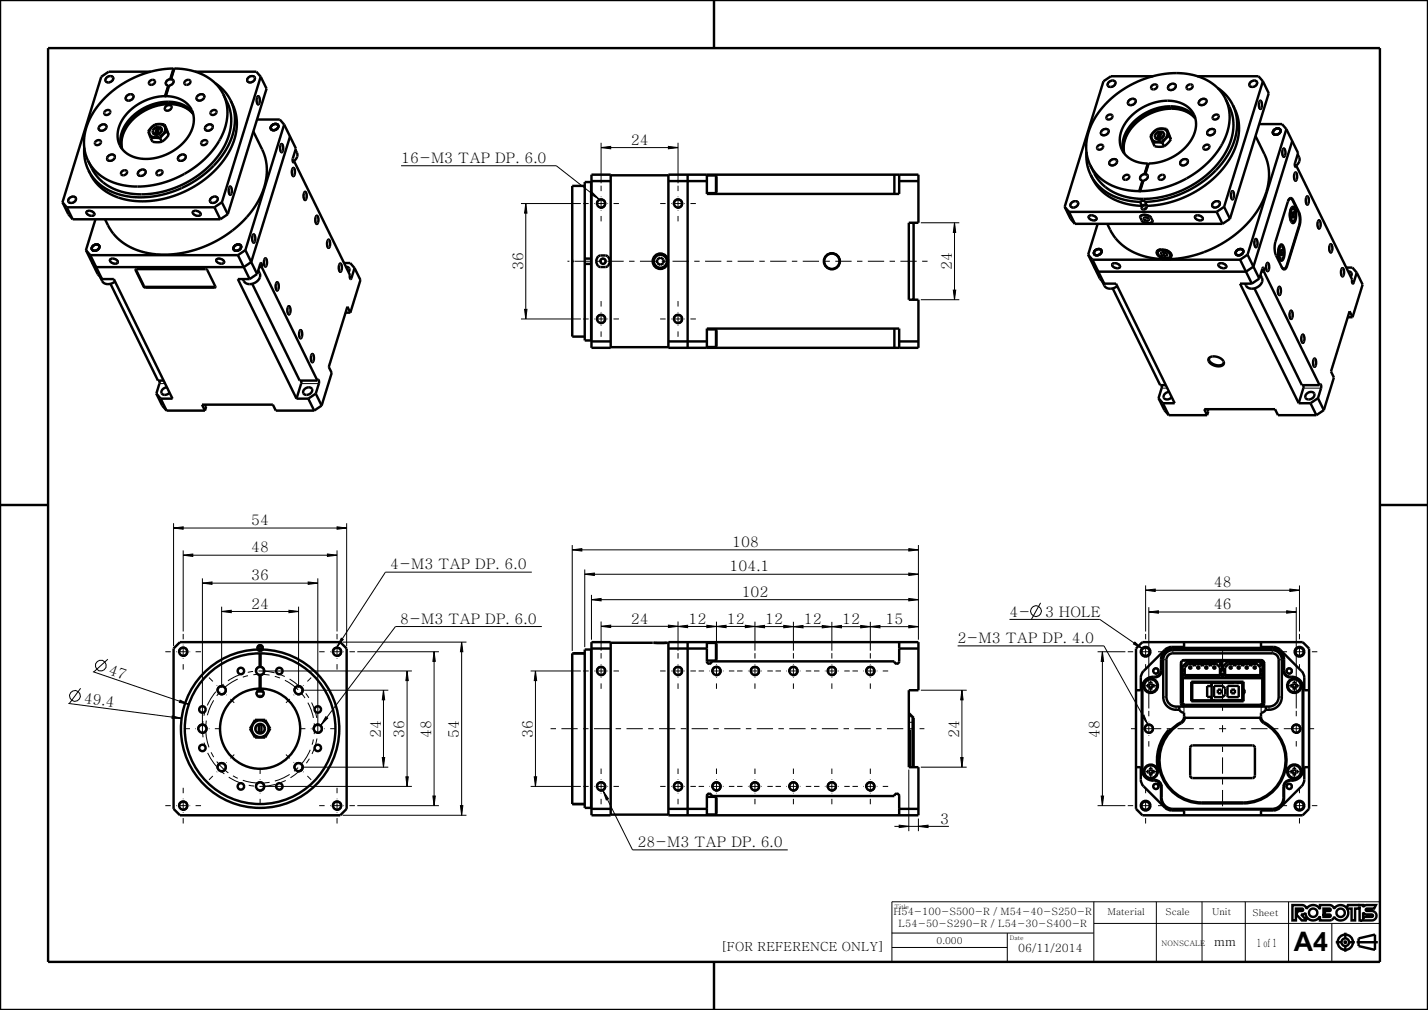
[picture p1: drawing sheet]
<svg xmlns="http://www.w3.org/2000/svg" width="297mm" height="210mm" viewBox="0 0 297 210" stroke-linecap="round" stroke-linejoin="round" font-family="sans-serif">
<defs><g id="words">
<text font-size="5.6" x="269.1" y="197.6">A4</text>
<g font-size="3">
<text x="83.4" y="33.9">16-M3 TAP DP. 6.0</text>
<text x="131.2" y="30.1">24</text>
<text x="108.8" y="56.2" transform="rotate(-90 108.8 56.2)">36</text>
<text x="197.9" y="56.2" transform="rotate(-90 197.9 56.2)">24</text>
<text x="52.3" y="109.2">54</text>
<text x="152.3" y="113.7">108</text>
<text x="52.3" y="114.9">48</text>
<text x="81.2" y="118.4">4-M3 TAP DP. 6.0</text>
<text x="151.7" y="118.8">104.1</text>
<text x="52.3" y="120.7">36</text>
<text x="154.3" y="124.1">102</text>
<text x="252.4" y="122.2">48</text>
<text x="52.3" y="126.6">24</text>
<text x="83.3" y="129.7">8-M3 TAP DP. 6.0</text>
<text x="131.2" y="129.7">24</text>
<text x="143.2" y="129.7">12</text>
<text x="151.2" y="129.7">12</text>
<text x="159.2" y="129.7">12</text>
<text x="167.2" y="129.7">12</text>
<text x="175.2" y="129.7">12</text>
<text x="184.2" y="129.7">15</text>
<text x="210" y="128.2">4-</text>
<text x="217.4" y="128.2">3 HOLE</text>
<text x="252.4" y="126.7">46</text>
<text x="199.2" y="133.7">2-M3 TAP DP. 4.0</text>
<text x="22.4" y="140.1" transform="rotate(19 22.4 140.1)">47</text>
<text x="17.3" y="146.1" transform="rotate(8 17.3 146.1)">49.4</text>
<text x="79.2" y="153.4" transform="rotate(-90 79.2 153.4)">24</text>
<text x="84.1" y="153.4" transform="rotate(-90 84.1 153.4)">36</text>
<text x="89.7" y="153.4" transform="rotate(-90 89.7 153.4)">48</text>
<text x="95.4" y="153.4" transform="rotate(-90 95.4 153.4)">54</text>
<text x="110.8" y="153.4" transform="rotate(-90 110.8 153.4)">36</text>
<text x="199.5" y="153.4" transform="rotate(-90 199.5 153.4)">24</text>
<text x="228.7" y="153.4" transform="rotate(-90 228.7 153.4)">48</text>
<text x="195.5" y="171.2">3</text>
<text x="132.6" y="176.1">28-M3 TAP DP. 6.0</text>
</g>
<g font-size="2.6">
<text x="149.9" y="197.8">[FOR REFERENCE ONLY]</text>
<text x="252.5" y="196.8">mm</text>
</g>
<g font-size="2.3">
<text x="211.8" y="197.9">06/11/2014</text>
<text x="261.4" y="196.9">1 of 1</text>
</g>
<g font-size="2.1">
<text x="185.8" y="190.4">H54-100-S500-R / M54-40-S250-R</text>
<text x="186.9" y="192.8">L54-50-S290-R / L54-30-S400-R</text>
</g>
<g font-size="2">
<text x="230.3" y="190.3">Material</text>
<text x="242.4" y="190.3">Scale</text>
<text x="252.1" y="190.3">Unit</text>
<text x="260.5" y="190.4">Sheet</text>
<text x="194.8" y="196.3">0.000</text>
</g>
<text font-size="1.6" x="241.6" y="196.8">NONSCALE</text>
<g font-size="1.3">
<text x="186.1" y="189">Title</text>
<text x="210" y="195.5">Date</text>
</g>
</g></defs>
<g fill="#000">
<path d="M125 30.7l2-.3v.5zM139 30.4l2 .3-2 .2zM109.4 42.3l.2 2h-.5zM123.2 40l1.4 1.4-1.7-1zM198.5 46.3l.3 2h-.5zM109.1 64.3h.5l-.2 2zM198.3 60.3h.5l-.3 2zM36.1 109.8l2-.3v.5zM38.1 115.4l2-.2v.5zM68.1 115.2l2 .2-2 .3zM70.1 109.5l2 .3-2 .2zM119 114.3l2-.2v.5z"/>
<path d="M121.6 119.4l2-.2v.5zM189 119.2l2 .2-2 .3zM189 114.1l2 .2-2 .3zM42.1 121.2l2-.2v.5zM46.1 127.1l2-.2v.5zM60.1 126.9l2 .2-2 .3zM64.1 121l2 .2-2 .3zM71 132.7l.4 .3-1.3 1.5zM84.7 139.5l.2 2h-.5zM90.3 135.5l.2 2h-.5zM96 133.5l.3 2h-.5zM111.4 139.5l.2 2h-.5z"/>
<path d="M123 124.7l2-.3v.5zM125 130.2l2-.2v.5zM141 130.3l2-.3v.5zM139 130l2 .2-2 .3zM149 130.3l2-.3v.5zM147 130l2 .3-2 .2zM157 130.3l2-.3v.5zM155 130l2 .3-2 .2zM165 130.3l2-.3v.5zM163 130l2 .3-2 .2zM173 130.3l2-.3v.5zM171 130l2 .3-2 .2z"/>
<path d="M181 130.3l2-.3v.5zM179 130l2 .3-2 .2zM189 130l2 .3-2 .2zM189 124.4l2 .3-2 .2zM229.3 135.5l.2 2h-.5zM236 133.5l1.5 1.3-1.8-.9zM238.3 122.7l2-.2v.5zM238.9 127.2l2-.2v.5zM267.6 127l2 .2-2 .3zM268.3 122.5l2 .2-2 .3zM35.8 148.9l2 .5-2-.1zM37.5 145.6l1.8 .9-2-.5z"/>
<path d="M67.8 149l.4 .3-1.4 1.5zM79.8 143.5l.2 2h-.5zM79.5 157.5h.5l-.2 2zM200.1 143.5l.2 2h-.5zM199.8 157.5h.5l-.2 2zM237.5 148.9l.4-.2 .8 1.8zM84.4 161.5h.5l-.2 2zM90 165.5h.5l-.2 2zM95.8 167.5h.5l-.3 2zM111.1 161.5h.5l-.2 2zM125.4 164.4l1.1 1.7-.4 .2zM187 171.6l2 .2-2 .3z"/>
<path d="M191 171.8l2-.2v.5zM229 165.5h.5l-.2 2z"/>
</g>
<g fill="none" stroke="#000" stroke-width=".21">
<path d="M22.1 16l.5-.3h.6l.4 .3 .1 .5-.6 .6-.8 .1-.4-.2-.1-.2zM26.3 19.8l.5-.3h.6l.5 .3v.5l-.6 .6-.8 .1-.4-.2-.1-.2zM35.6 16.5l-.2-.2-.5 .2-.5 .6 .1 .6 .6 .3M35.6 16.3l.5 .2 .1 .6-.3 .5-.8 .3M41.1 19.8l.5-.3h.5l.5 .3v.5l-.6 .6-.7 .1-.4-.2-.2-.2zM51.6 16l.5-.2 .6-.1 .4 .3v.5l-.6 .6-.9 .1-.3-.4zM53.6 19.9l.3 .1 .2 .7-.1 .8-.3 .3-.2-.2-.2-.6zM230.6 17l.5-.3h.5l.5 .3v.4l-.5 .6-.8 .2-.4-.2-.2-.3zM243.1 17.6l.5-.3h.6l.4 .3 .1 .5-.7 .6-.7 .1-.4-.2-.1-.2zM260 17l.5-.3h.7l.4 .3v.4l-.6 .7h-.9l-.4-.4zM20.7 26.1l.5-.3h.6l.4 .3 .1 .4-.7 .7-.7 .1-.4-.2-.1-.3zM22.5 32.4l.5-.3 .5-.1 .5 .4v.4l-.6 .6-.7 .2-.4-.3-.2-.2z"/>
<path d="M28.9 35.5l.5-.3h.5l.5 .3v.4l-.6 .7-.7 .1-.4-.2-.2-.3zM32.1 26.8l.5-.2 .5-.1 .3 .2 .1 .4-.4 .6-.7 .1-.5-.3zM33.2 26.4h-.5M33.4 26.8l.1 .1M33.6 26.7l-.1 .7-.4 .4-.8 .2-.5-.4M34.4 22.1l.9-.3 .4 .3v.3l-.5 .6-.6 .1-.4-.4zM37.2 32.4l.5-.3 .5-.1 .5 .4v.4l-.6 .6-.7 .2-.4-.3-.1-.2zM42.8 26.1l.5-.3h.6l.4 .3 .1 .4-.7 .7-.7 .1-.4-.2-.1-.3zM47.8 38.7l.3 .1 .2 .7-.1 .8-.3 .3-.3-.2-.1-.4v-.8zM56.5 26l.5-.3h.7l.3 .3v.4l-.6 .7-.7 .1-.4-.2-.1-.3zM56.7 27h.1M56.7 27l.2 .1"/>
<path d="M56.9 27.1h.1M57.1 27l-.2 .1M57.1 27h.1M57.7 26.7l-.6 .3M57.7 26.7h.1M57.8 26.5l-.1 .2M57.8 26.5h.1M57.9 26.1l-.5-.3-.8 .2-.3 .6 .4 .4M57.9 26.1h.1M57.9 26.1v.2M57.9 26.3l-.1 .2M57.9 26.3h.1"/>
<path d="M58.5 29.8l.3 .1 .2 .8-.1 .7-.3 .4-.3-.2-.1-.5v-.8zM60.9 34.8l.3 .1 .2 .6-.1 .9-.2 .4-.3-.2-.2-.6 .1-.7zM63.3 39.8l.3 .1 .2 .5v1l-.3 .3-.3-.2-.1-.6zM83.4 34.5h32.3l8.9 6.9M123.2 40l1.4 1.4-1.7-1zM125 30.7l2-.3v.5zM125 29.7v8.4M125 30.7h16M139 30.4l2 .3-2 .2zM141 29.7v8.4M229.1 27l.5-.3h.6l.5 .3v.5l-.6 .6-.7 .1-.4-.2-.2-.2zM230.9 33.3l.5-.3h.5l.5 .3v.4l-.6 .7-.7 .1-.4-.2-.1-.3z"/>
<path d="M234.8 20.8l.5-.3 .5-.1 .5 .4v.4l-.6 .6-.7 .2-.4-.2-.1-.3zM238.2 36.2l-.1-.1-.6 .2-.5 .6 .1 .6 .6 .3M238.3 36.1l.4 .2 .1 .6-.3 .4-.7 .3M240.6 27.8l.4-.3h.5l.3 .2 .1 .3-.4 .6-.7 .2-.4-.4zM241.6 27.4h-.5M241.9 27.7l.1 .2M242 27.7v.6l-.5 .4-.7 .2-.5-.3M245.6 33.3l.5-.3h.6l.5 .3v.4l-.6 .7-.8 .1-.4-.2-.1-.3zM249.5 20.8l.5-.3 .6-.1 .4 .4 .1 .4-.7 .7-.7 .1-.4-.2-.1-.3zM251.2 27l.6-.3h.5l.5 .3v.5l-.6 .6-.7 .1-.4-.2-.2-.2zM256.2 39.6l.3 .1 .2 .6-.1 .9-.2 .4-.3-.2-.2-.6 .1-.7zM262 20.8l.3 .1 .2 .7-.1 .8-.2 .4-.3-.2-.1-.6v-.7z"/>
<path d="M264.9 26.9l.5-.3h.7l.3 .3 .1 .5-.7 .6-.7 .1-.4-.2-.1-.2zM265.1 28h.1M265.1 28h.2M265.3 28h.1M265.6 28h-.3M265.6 28h.1M266.2 27.6l-.6 .4M266.2 27.6h.1M266.3 27.5l-.1 .1M266.3 27.5h.1M266.3 27.1l-.5-.4-.8 .3-.3 .6 .4 .4M266.3 27.1h.1"/>
<path d="M266.3 27.1v.2M266.3 27.3v.2M266.3 27.3h.1M266.9 30.8l.3 .1 .2 .6-.1 .9-.2 .3-.3-.2-.2-.5 .1-.7zM269.3 35.8h.3l.2 .6v.9l-.3 .4-.3-.2-.1-.7zM14.4 41.1l.5-.3h.6l.4 .3v.4l-.6 .7-.7 .1-.4-.2-.1-.3zM17.9 43.9l.6-.2 .6 .1 .6 .4v.5l-.4 .3-.9-.2-.5-.5zM19.2 51.1l.5-.3 .6-.1 .4 .3 .1 .5-.6 .6-.8 .1-.5-.4zM19.5 52.1h.1M19.5 52.1h.2M19.7 52.1h.1M19.9 52.1h-.2"/>
<path d="M19.9 52.1h.1M20.5 51.8l-.6 .3M20.5 51.8h.1M20.6 51.6l-.1 .2M20.6 51.6h.1M20.7 51.2h.1M20.7 51.2l-.5-.4-.8 .3-.3 .6 .4 .4M20.7 51.2v.2M20.7 51.4l-.1 .2M20.7 51.4h.1M22.8 53.9l.6-.2 .7 .1 .4 .4 .1 .4-.4 .3-.9-.1-.5-.5zM40 43.9l.6-.2 .6 .1 .6 .4v.5l-.4 .3-.9-.2-.5-.5z"/>
<path d="M43.8 41.1l.5-.3h.6l.4 .2 .1 .5-.6 .7-.8 .1-.4-.2-.1-.3zM44.9 53.9l.6-.2 .7 .1 .4 .4 .1 .4-.4 .3-.9-.1-.5-.5zM48.6 51.9h.1M48.6 51.9l.3 .2M48.7 51.1l.5-.3 .6-.1 .5 .4v.4l-.6 .6-.9 .1-.4-.4zM48.9 52.1h.1M48.9 52.1h.2M49.1 52.1h.1M49.4 52.1h-.3M49.4 52.1h.1M50 51.8l-.6 .3M50 51.8h.1"/>
<path d="M50.1 51.6l-.1 .2M50.1 51.6h.1M50.1 51.2l-.3-.3h-.7l-.5 .4v.6M50.1 51.2h.1M50.1 51.2v.2M50.1 51.4v.2M50.1 51.4h.1M52.7 48.6l.2 .1 .2 .6v.9l-.3 .4-.3-.2-.1-.6v-.7zM55.1 53.6l.3 .1 .2 .6-.1 .9-.2 .4-.3-.2-.2-.7zM57.5 58.6l.3 .1 .2 .6v.9l-.3 .3-.3-.2-.1-.5v-.7zM65.8 44.8h.3l.2 .7-.1 .8-.3 .4-.2-.2-.2-.5 .1-.7zM68.2 49.7l.3 .1 .2 .7-.1 .8-.2 .4-.3-.2-.1-.5v-.8z"/>
<path d="M70.7 54.7l.3 .1 .2 .7-.1 .8-.3 .4-.3-.3-.1-.6zM108.4 42.3h12.4M109.4 42.3l.2 2h-.5zM109.4 42.3v24M124 42.6a1 1 0 0 1 .9-1.3 1 1 0 0 1 1.1 1.1 1 1 0 0 1-1.2 .9M124.8 54.5a.67 .67 0 0 1 .6-.8 .67 .67 0 0 1 .7 .7 .67 .67 0 0 1-.9 .6M140 42.6a1 1 0 0 1 .9-1.3 1 1 0 0 1 1.1 1.1 1 1 0 0 1-1.2 .9M191.5 46.3h8M198.5 46.3l.3 2h-.5zM198.5 46.3v16M222.8 42.1l.5-.3h.7l.3 .3 .1 .4-.7 .6-.8 .1-.3-.2-.1-.4zM226.4 44.9l.5-.2 .8 .2 .5 .4v.3l-.5 .3-.8-.1-.6-.5z"/>
<path d="M227.7 52l.5-.3h.5l.5 .3v.4l-.6 .7-.9 .1-.3-.5zM227.9 53.1h.1M227.9 53.1h.2M228.1 53.1h.1M228.9 52.7l-.8 .4M228.9 52.7h.1M229 52.5l-.1 .2M229 52.5h.1M229.1 52.2l-.5-.4-.8 .2-.3 .6 .4 .5M229.1 52.2h.1M229.1 52.2v.1M229.1 52.3l-.1 .2"/>
<path d="M229.1 52.3h.1M231.3 54.8l.5-.2 .8 .2 .4 .3 .1 .5-.5 .3-.9-.2-.5-.5zM237.6 42.9l.7-.3 .2 .2 .1 .3-.4 .5-.5 .1-.4-.4zM237.8 45.3l.4-.2 .5 .1 .3 .3v.3l-.3 .2-.5-.1-.4-.4zM248.5 44.9l.5-.2 .8 .2 .4 .3 .1 .4-.5 .3-.7-.1-.7-.5zM252.3 42.1l.5-.3 .5-.1 .4 .2 .1 .6-.6 .6-.7 .2-.4-.3-.1-.2zM253.4 54.8l.5-.2 .6 .1 .6 .4 .1 .5-.5 .3-.8-.2-.6-.5zM257 52.8h.1M257 52.8l.4 .3M257.2 52l.5-.3h.5l.5 .3v.4l-.6 .7-.9 .1-.4-.5zM257.4 53.1h.1M257.4 53.1h.2"/>
<path d="M257.6 53.1h.1M257.8 53.1h-.2M257.8 53.1h.1M258.4 52.7l-.6 .4M258.4 52.7h.1M258.5 52.5l-.1 .2M258.5 52.5h.1M258.6 52.2l-.4-.4-.6 .1-.5 .4-.1 .5M258.6 52.2h.1M258.6 52.2v.1M258.6 52.3l-.1 .2M258.6 52.3h.1"/>
<path d="M261.1 49.6l.3 .1 .2 .5-.1 1-.2 .3-.3-.2-.2-.5 .1-.7zM263.5 54.6h.3l.2 .6v.9l-.3 .4-.3-.2-.1-.7zM266 59.5l.3 .1 .2 .6-.1 .9-.3 .4-.2-.2-.2-.5v-.8zM271.8 40.7l.3 .1 .2 .6-.1 .9-.3 .4-.2-.2-.2-.7zM274.2 45.7l.3 .1 .2 .6-.1 .9-.2 .4-.3-.3-.1-.4v-.8zM276.7 50.7h.3l.2 .8-.1 .8-.3 .3-.3-.2-.1-.6zM279.1 55.7h.3l.2 .8-.1 .7-.2 .4-.3-.2-.2-.7zM60 63.6h.3l.2 .7-.1 .8-.3 .4-.3-.2-.1-.5v-.7zM62.4 68.5l.3 .1 .2 .7-.1 .8-.2 .4-.3-.2-.1-.5v-.8zM64.9 73.5l.2 .1 .2 .6v.9l-.3 .4-.3-.3-.1-.6v-.6zM108.4 66.3h12.4M109.1 64.3h.5l-.2 2z"/>
<path d="M124 66.6a1 1 0 0 1 .9-1.3 1 1 0 0 1 1.1 1.1 1 1 0 0 1-1.2 .9M140 66.6a1 1 0 0 1 .9-1.3 1 1 0 0 1 1.1 1.1 1 1 0 0 1-1.2 .9M191.5 62.3h8M198.3 60.3h.5l-.3 2zM268.4 64.5l.3 .1 .2 .7-.1 .8-.2 .4-.3-.3-.2-.6zM270.9 69.5h.3l.2 .8-.1 .8-.3 .3-.3-.2-.1-.6zM273.3 74.5h.3l.2 .8-.1 .7-.2 .4-.3-.2-.2-.5 .1-.7zM36.1 109.8l2-.3v.5zM36.1 108.8v25.5M36.1 109.8h36M38.1 115.4l2-.2v.5zM38.1 114.4v16.9"/>
<path d="M38.1 115.4h32M68.1 115.2l2 .2-2 .3zM70.1 114.4v16.9M70.1 109.5l2 .3-2 .2zM72.1 108.8v25.5M110.6 119h-30.4l-10.1 15.5M119 114.3l2-.2v.5zM119 113.3v22M119 114.3h72M121.6 119.4l2-.2v.5zM121.6 118.4v16.2M121.6 119.4h69.4"/>
<path d="M189 119.2l2 .2-2 .3zM189 114.1l2 .2-2 .3zM191 113.3v19.7M19.3 139.7l20 6.8M22.4 137.1l-2.9 2.6M37.1 135.8a1 1 0 0 1 .9-1.3 1 1 0 0 1 1.1 1.1 1 1 0 0 1-1.3 .9M42.1 121.2l2-.2v.5zM42.1 120.2v30.8M42.1 121.2h24M46.1 127.1l2-.2v.5zM46.1 126.1v16.9M46.1 127.1h16"/>
<path d="M53.1 139.8a1 1 0 0 1 .9-1.3 1 1 0 0 1 1.1 1.1 1 1 0 0 1-1.3 .9M53.5 134.9a.67 .67 0 0 1 .7-.9 .67 .67 0 0 1 .4 1.1M54.6 139.5h31.1M60.1 126.9l2 .2-2 .3zM62.1 126.1v16.9M64.1 121l2 .2-2 .3zM66.1 120.2v30.8M69.1 135.8a1 1 0 0 1 .9-1.3 1 1 0 0 1 1.1 1.1 1 1 0 0 1-1.3 .9M71 132.7l.4 .3-1.3 1.5zM71.3 133.5h25.7M74.3 135.5h17M84.7 139.5l.2 2h-.5z"/>
<path d="M84.7 139.5v24M90.3 135.5l.2 2h-.5zM90.3 135.5v32M96 133.5l.3 2h-.5zM96 133.5v36M110.4 139.5h10.4M111.4 139.5l.2 2h-.5zM111.4 139.5v24M112.7 130.3h-30.4l-15.5 20.5M123 124.7l2-.3v.5zM123 123.7v9.3M123 124.7h68"/>
<path d="M124 139.8a1 1 0 0 1 .9-1.3 1 1 0 0 1 1.1 1.1 1 1 0 0 1-1.2 .9M125 130.2l2-.2v.5zM125 130.2l32 .1M125 129.2v6.1M139 130l2 .2-2 .3zM140 139.8a1 1 0 0 1 .9-1.3 1 1 0 0 1 1.1 1.1 1 1 0 0 1-1.2 .9M141 130.3l2-.3v.5zM141 129.2v6.1M147 130l2 .3-2 .2zM148 139.8a1 1 0 0 1 .9-1.3 1 1 0 0 1 1.1 1.1 1 1 0 0 1-1.2 .9M149 130.3l2-.3v.5zM149 129.3v6"/>
<path d="M155 130l2 .3-2 .2zM156 139.8a1 1 0 0 1 .9-1.3 1 1 0 0 1 1.1 1.1 1 1 0 0 1-1.2 .9M157 130.3l2-.3v.5zM157 129.3v6M157 130.3h34M163 130l2 .3-2 .2zM164 139.8a1 1 0 0 1 .9-1.3 1 1 0 0 1 1.1 1.1 1 1 0 0 1-1.2 .9M165 130.3l2-.3v.5zM165 129.3v6M171 130l2 .3-2 .2zM172 139.8a1 1 0 0 1 .9-1.3 1 1 0 0 1 1.1 1.1 1 1 0 0 1-1.2 .9M173 130.3l2-.3v.5z"/>
<path d="M173 129.3v6M179 130l2 .3-2 .2zM180 139.8a1 1 0 0 1 .9-1.3 1 1 0 0 1 1.1 1.1 1 1 0 0 1-1.2 .9M181 130.3l2-.3v.5zM181 129.3v6M189 130l2 .3-2 .2zM189 124.4l2 .3-2 .2zM199.2 134.3h30.4l9.1 16.2M210 128.8h18.7l8.8 6M216.4 125.3l-1.9 3.5M228.3 135.5h5.8M229.3 135.5l.2 2h-.5z"/>
<path d="M229.3 135.5v32M236 133.5l1.5 1.3-1.8-.9zM238.3 122.7l2-.2v.5zM238.3 121.7v9.6M238.3 122.7h32M238.9 127.2l2-.2v.5zM238.9 126.2v21.1M238.9 127.2h30.7M239.8 139.7a.67 .67 0 0 1 .5-.9 .67 .67 0 0 1 .8 .8 .67 .67 0 0 1-.9 .6M267.5 139.7a.67 .67 0 0 1 .6-.9 .67 .67 0 0 1 .7 .8 .67 .67 0 0 1-.8 .6M267.6 127l2 .2-2 .3zM268.3 122.5l2 .2-2 .3z"/>
<path d="M269.6 126.2v21.1M270.3 121.7v9.6M14.2 146.3l23.6 3.1M16.8 143.1l-2.4 3.2M35.8 148.9l2 .5-2-.1zM37.5 145.6l1.8 .9-2-.5zM41.1 151.8a1 1 0 0 1 .9-1.3 1 1 0 0 1 1.1 1.1 1 1 0 0 1-1.3 .9M45.1 159.8a1 1 0 0 1 .9-1.3 1 1 0 0 1 1.1 1.1 1 1 0 0 1-1.3 .9M45.1 143.8a1 1 0 0 1 .9-1.3 1 1 0 0 1 1.1 1.1 1 1 0 0 1-1.3 .9M53.3 151.7a.83 .83 0 0 1 .7-1 .83 .83 0 0 1 .9 .9 .83 .83 0 0 1-1 .7M53.3 144.4a.83 .83 0 0 1 .7-1.1 .83 .83 0 0 1 .9 1 .83 .83 0 0 1-1 .7M53.8 150.5h.6"/>
<path d="M54.4 152.5h-.6M61.1 159.8a1 1 0 0 1 .9-1.3 1 1 0 0 1 1.1 1.1 1 1 0 0 1-1.3 .9M61.1 143.8a1 1 0 0 1 .9-1.3 1 1 0 0 1 1.1 1.1 1 1 0 0 1-1.3 .9M62.6 159.5h18.2M62.6 143.5h18.2M65.1 151.8a1 1 0 0 1 .9-1.3 1 1 0 0 1 1.1 1.1 1 1 0 0 1-1.3 .9M67.8 149l.4 .3-1.4 1.5zM79.5 157.5h.5l-.2 2zM79.8 143.5l.2 2h-.5zM79.8 143.5v16M191.5 159.5h9.6M191.5 143.5h9.6"/>
<path d="M199.8 157.5h.5l-.2 2zM200.1 143.5l.2 2h-.5zM200.1 143.5v16M237.5 148.9l.4-.2 .8 1.8zM238 151.8a1 1 0 0 1 .8-1.3 1 1 0 0 1 1.1 1.1 1 1 0 0 1-1.2 .9M268.6 151.8a1 1 0 0 1 .9-1.3 1 1 0 0 1 1.1 1.1 1 1 0 0 1-1.3 .9M37.1 167.8a1 1 0 0 1 .9-1.3 1 1 0 0 1 1.1 1.1 1 1 0 0 1-1.3 .9M53.1 163.8a1 1 0 0 1 .9-1.3 1 1 0 0 1 1.1 1.1 1 1 0 0 1-1.3 .9M54.6 163.5h31.1M69.1 167.8a1 1 0 0 1 .9-1.3 1 1 0 0 1 1.1 1.1 1 1 0 0 1-1.3 .9M71.3 169.5h25.7M74.3 167.5h17"/>
<path d="M84.4 161.5h.5l-.2 2zM90 165.5h.5l-.2 2zM95.8 167.5h.5l-.3 2zM110.4 163.5h10.4M111.1 161.5h.5l-.2 2zM124 163.8a1 1 0 0 1 .9-1.3 1 1 0 0 1 1.1 1.1 1 1 0 0 1-1.2 .9M125.4 164.4l1.1 1.7-.4 .2zM125.4 164.4l6.2 12.3h32.2M140 163.8a1 1 0 0 1 .9-1.3 1 1 0 0 1 1.1 1.1 1 1 0 0 1-1.2 .9M148 163.8a1 1 0 0 1 .9-1.3 1 1 0 0 1 1.1 1.1 1 1 0 0 1-1.2 .9M156 163.8a1 1 0 0 1 .9-1.3 1 1 0 0 1 1.1 1.1 1 1 0 0 1-1.2 .9M164 163.8a1 1 0 0 1 .9-1.3 1 1 0 0 1 1.1 1.1 1 1 0 0 1-1.2 .9"/>
<path d="M172 163.8a1 1 0 0 1 .9-1.3 1 1 0 0 1 1.1 1.1 1 1 0 0 1-1.2 .9M180 163.8a1 1 0 0 1 .9-1.3 1 1 0 0 1 1.1 1.1 1 1 0 0 1-1.2 .9M186 171.8h11.4M187 171.6l2 .2-2 .3zM189 160v12.8M191 171.8l2-.2v.5zM191 170.2v2.6M228.3 167.5h5.8M229 165.5h.5l-.2 2zM239.8 163.7a.67 .67 0 0 1 .5-.9 .67 .67 0 0 1 .8 .8 .67 .67 0 0 1-.9 .6M267.5 163.7a.67 .67 0 0 1 .6-.9 .67 .67 0 0 1 .7 .8 .67 .67 0 0 1-.8 .6M185.5 187.5h101.5v12.5h-101.5z"/>
<path d="M185.5 197h24M185.5 194h42M209.5 194v6M227.5 192h59.5M227.5 187.5v12.5M240.5 187.5v12.5M250 187.5v12.5M259 187.5v12.5M268 187.5v12.5M277 192v8"/>
<circle cx="20.9" cy="138.4" r="1.13"/>
<circle cx="215.4" cy="127.1" r="1.13"/>
<circle cx="15.6" cy="144.7" r="1.13"/>
</g>
<g fill="none" stroke="#000" stroke-width=".51">
<path d="M0 0h297v210h-297zM148.5 0v10M56.6 26.1l.4-.3h.5l.3 .3 .1 .3-.5 .5-.7 .1-.4-.3zM265 27l.4-.2 .6-.1 .3 .3v.3l-.4 .6-.8 .1-.3-.4zM19.3 51.1l.5-.2h.5l.3 .2 .1 .4-.5 .5-.7 .1-.4-.4zM48.8 51.1l.4-.2h.6l.3 .2v.4l-.4 .5-.8 .1-.3-.4zM227.8 52.1l.4-.3h.6l.3 .3v.3l-.5 .5-.7 .2-.4-.4zM257.3 52.1l.4-.3h.5l.3 .3 .1 .3-.5 .5-.7 .2-.4-.4zM0 105h10M287 105h10M53.6 134.8h1M245.9 139.3h.5"/>
<path d="M246.4 139.6h-.5v-1l1-1h7.3v2h-.5M247.1 138h5.9M247.1 138l-.7 .8v1.7h7.3v-1.7l-.7-.8M248.7 138l-.3 .5-.3-.5M250.4 138l-.3 .5-.4-.5M252.1 138l-.4 .5-.3-.5M253 138v-.1h-5.9v.1M253.7 137.7h.2v.6l.1-.1-.1 .2h-.2zM253.7 139.3h.5M254.3 139.3h.5M254.8 139.6h-.5v-1l1-1h7.3v2h-.5M255.5 138h5.9"/>
<path d="M255.5 138l-.7 .8v1.7h7.3v-1.7l-.7-.8M257.1 138l-.3 .5-.3-.5M258.8 138l-.3 .5-.4-.5M260.5 138l-.4 .5-.3-.5M261.4 138v-.1h-5.9v.1M262.1 137.7h.2v.6l.1-.1-.1 .2h-.2zM262.1 139.3h.5M245.9 140.4h8.3M246.4 140.1h-.5v.7h8.3v-.7h-.5M254.3 140.4h8.3M254.8 140.1h-.5v.7h8.3v-.7h-.5M268.8 188.2h2.2l.5 .3 .2 .4a1.6 1.6 0 0 1 2.8 .1v-.8h2.3l.4 .3 .3 .4a1.6 1.6 0 0 1 2.6-.1l.2-.6h3.2v.4l.6-.4h2.1l-.4 .7h-1.5a.25 .25 0 0 0-.2 .3 .25 .25 0 0 0 .2 .2h1a.98 .98 0 0 1 1 1 .98 .98 0 0 1-1 1h-2.5v-2.9l-.2 .4h-.8v2.5h-.7v-2.5h-.9a1.6 1.6 0 0 1-.5 2.2 1.6 1.6 0 0 1-2.2-.5l-.3 .5-.4 .2-2.3 .1v-.9a1.6 1.6 0 0 1-1.8 .8 1.6 1.6 0 0 1-1.2-1.5l-.4 .3h-.5l1.2 1.3h-1l-1.2-1.3 .3-.7h.9a.25 .25 0 0 0 .2-.2 .25 .25 0 0 0-.2-.3h-1.3v2.5h-.7z"/>
<path d="M275.3 188.9l1.4 .1-.1 .4h-.9l-.4 .7 1.3 .1 .2 .1-.1 .3h-1.4zM277.8 195.9h1.2M279.4 195.9h.8M279.8 193.9v1.2M279.8 195.5v.8M279.8 196.7v1.2M280.6 195.9h1.2M282.2 195.9h4.4M282.6 195.1l3.4-.8v3.2l-3.4-.8zM283.5 189.7l.6 .4 1.3 .1 .1 .3-.2 .1h-1.6l-.2 .4zM148.5 200v10"/>
<circle cx="273.1" cy="189.8" r=".87"/>
<circle cx="278.8" cy="189.8" r=".87"/>
<circle cx="279.8" cy="195.9" r="1.59"/>
<circle cx="279.8" cy="195.9" r=".79"/>
</g>
<path d="M10 10h277v190h-277z" fill="none" stroke="#000" stroke-width=".5"/>
<!-- layer: 02___PRT_ALL_AXES -->
<g fill="none" stroke="#000" stroke-width=".21" stroke-dasharray="1.1 1.1 3.4 1.1" stroke-linecap="butt">
<path d="M125 38.6v2.4M141 38.6v2.4M121.3 42.3h2.4M125 46v-2.3M128.7 42.3h-2.4M137.3 42.3h2.4M141 46v-2.3M144.7 42.3h-2.4M192.9 54.3h-74.9M121.3 66.3h2.4M125 62.6v2.4M125 70v-2.3"/>
<path d="M128.7 66.3h-2.4M137.3 66.3h2.4M141 62.6v2.4M141 70v-2.3M144.7 66.3h-2.4M34.4 135.5h2.4M38.1 131.8v2.4M38.1 139.2v-2.4M41.8 135.5h-2.4M54.1 135.8v2.4M66.4 135.5h2.4M70.1 131.8v2.4"/>
<path d="M70.1 139.2v-2.4M73.8 135.5h-2.4M121.3 139.5h2.4M125 135.8v2.4M128.7 139.5h-2.4M137.3 139.5h2.4M141 135.8v2.4M144.7 139.5h-2.4M145.3 139.5h2.4M149 135.8v2.4M152.7 139.5h-2.4M153.3 139.5h2.4"/>
<path d="M157 135.8v2.4M160.7 139.5h-2.4M161.3 139.5h2.4M165 135.8v2.4M168.7 139.5h-2.4M169.3 139.5h2.4M173 135.8v2.4M176.7 139.5h-2.4M177.3 139.5h2.4M181 135.8v2.4M184.7 139.5h-2.4M234.6 135.5h2.2"/>
<path d="M238.3 131.8v2.2M238.3 139.2v-2.2M242 135.5h-2.2M266.6 135.5h2.2M270.3 131.8v2.2M270.3 139.2v-2.2M274 135.5h-2.2M38.4 151.5h2.4M43.5 140.9l1.7 1.7M45.8 151.5h-2.4M48.7 156.9l-1.7 1.7M48.7 146.1l-1.7-1.6"/>
<path d="M54.1 159.8v2.4M54.1 143.2v-2.4M59.5 146.1l1.7-1.6M59.5 156.9l1.7 1.7M62.4 151.5h2.4M64.7 140.9l-1.7 1.7M65.4 151.5a11.3 11.3 0 0 0-16.6-10 11.3 11.3 0 0 0-1.1 19.4 11.3 11.3 0 0 0 17.6-8.1l.1-1.3M66.1 151.5a12 12 0 0 0-17.6-10.6 12 12 0 0 0-1.2 20.5 12 12 0 0 0 18.7-8.5l.1-1.4M69.8 151.5h-2.4M114.5 151.5h77.8M125 159.8v2.4M125 143.2v-2.4"/>
<path d="M141 159.8v2.4M141 143.2v-2.4M149 159.8v2.4M149 143.2v-2.4M157 159.8v2.4M157 143.2v-2.4M165 159.8v2.4M165 143.2v-2.4M173 159.8v2.4M173 143.2v-2.4M181 159.8v2.4M181 143.2v-2.4"/>
<path d="M235.2 151.5h2.4M238.9 147.8v2.4M238.9 155.2v-2.4M250.6 151.5h-12.5M254.3 155.2v12.5M254.3 147.8v-12.5M258 151.5h12.4M269.6 147.8v1.9M269.6 155.2v-1.9M273.3 151.5h-1.9M34.4 167.5h2.4M38.1 163.8v2.4"/>
<path d="M38.1 171.2v-2.4M41.8 167.5h-2.4M43.5 162.1l1.7-1.6M54.1 167.2v-2.4M64.7 162.1l-1.7-1.6M66.4 167.5h2.4M70.1 163.8v2.4M70.1 171.2v-2.4M73.8 167.5h-2.4M121.3 163.5h2.4M125 167.2v-2.4M128.7 163.5h-2.4"/>
<path d="M137.3 163.5h2.4M141 167.2v-2.4M144.7 163.5h-2.4M145.3 163.5h2.4M149 167.2v-2.4M152.7 163.5h-2.4M153.3 163.5h2.4M157 167.2v-2.4M160.7 163.5h-2.4M161.3 163.5h2.4M165 167.2v-2.4M168.7 163.5h-2.4"/>
<path d="M169.3 163.5h2.4M173 167.2v-2.4M176.7 163.5h-2.4M177.3 163.5h2.4M181 167.2v-2.4M184.7 163.5h-2.4M234.6 167.5h2.2M238.3 163.8v2.2M238.3 171.2v-2.2M242 167.5h-2.2M266.6 167.5h2.2M270.3 163.8v2.2"/>
<path d="M270.3 171.2v-2.2M274 167.5h-2.2"/>
</g>
<g fill="none" stroke="#000" stroke-width=".21">
<path d="M72.8 57.8h.3M124.3 42.3h1.5M125 41.6v1.5M140.3 42.3h1.5M141 41.6v1.5M281.2 58.8h.3M33.2 79.8h1.1M62.6 79.8h3.7M124.3 66.3h1.5M125 65.6v1.5M140.3 66.3h1.5M141 65.6v1.5"/>
<path d="M241.6 80.7h1.2M271.1 80.7h3.7M37.4 135.5h1.4M38.1 134.8v1.5M69.4 135.5h1.4M70.1 134.8v1.5M124.3 139.5h1.5M125 138.8v1.5M140.3 139.5h1.5M141 138.8v1.5M148.3 139.5h1.5M149 138.8v1.5"/>
<path d="M156.3 139.5h1.5M157 138.8v1.5M164.3 139.5h1.5M165 138.8v1.5M172.3 139.5h1.5M173 138.8v1.5M180.3 139.5h1.5M181 138.8v1.5M237.5 135.5h1.5M238.3 134.8v1.5M245.6 137.9h.1M246.3 137.2v.1"/>
<path d="M262.2 137.2v.1M262.9 137.9h.1M269.5 135.5h1.5M270.3 134.8v1.5M238.9 150.8v1.5M253.5 151.5h1.5M254.3 150.8v1.5M269.6 150.8v1.5M37.4 167.5h1.4M38.1 166.8v1.5M69.4 167.5h1.4M70.1 166.8v1.5"/>
<path d="M124.3 163.5h1.5M125 162.8v1.5M140.3 163.5h1.5M141 162.8v1.5M148.3 163.5h1.5M149 162.8v1.5M156.3 163.5h1.5M157 162.8v1.5M164.3 163.5h1.5M165 162.8v1.5M172.3 163.5h1.5M173 162.8v1.5"/>
<path d="M180.3 163.5h1.5M181 162.8v1.5M237.5 167.5h1.5M238.3 166.8v1.5M269.5 167.5h1.5M270.3 166.8v1.5"/>
</g>
<g fill="none" stroke="#000" stroke-width=".51">
<path d="M22.2 16.1l.4-.2 .5-.1 .4 .2v.4l-.4 .6-.7 .1-.4-.4zM26.4 19.9l.4-.2 .5-.1 .4 .2v.4l-.4 .5-.7 .2-.4-.4zM31.2 16.9l.7-.3 .3 .2v.3l-.3 .4-.6 .1-.3-.3zM35.4 16.5l.1 .1M35.4 16.5l-.6 .2-.3 .5 .1 .4 .5 .3M35.6 16.5v.1h-.1M35.6 16.5l.4 .2 .1 .4-.4 .4-.5 .3M36.1 14.2l-.7 2.3M36.1 14.4l-.6 2.2M36.3 14.2l-.7 2.3M38.5 16.9l.8-.3 .2 .2 .1 .3-.3 .4-.6 .1-.4-.3zM41.1 19.9l.4-.2 .5-.1 .4 .2 .1 .4-.5 .6-.7 .1-.4-.4z"/>
<path d="M44.8 17.3l2 1.8a9.7 9.7 0 0 1 .9 10.8 21 21 0 0 1-22.2 10.7 10.6 10.6 0 0 1-6.7-4.4M46.5 19.6l.7 1.6M51.7 16.1l.4-.2 .5-.1 .3 .2 .1 .4-.4 .6-.7 .1-.5-.4zM230.6 17.1l.4-.3h.5l.4 .2 .1 .4-.4 .5-.8 .2-.4-.4zM239.6 17.8l.7-.2 .3 .1 .1 .3-.4 .5-.5 .1-.4-.3zM243.2 17.7l.4-.2 .5-.1 .3 .2 .1 .4-.4 .5-.7 .2-.5-.4zM247 17.8l.7-.2 .3 .1v.3l-.3 .5-.6 .1-.3-.3zM253.3 18.3l2 1.8a9.7 9.7 0 0 1 .8 10.7 21.2 21.2 0 0 1-18 11.2M260.1 17.1l.4-.3h.5l.4 .2v.4l-.4 .5-.7 .2-.4-.4zM17.5 30.7v1.5l.2 1.4 .5 1.3 .6 1.3M18.3 33.4l.8 1.6M18.8 36.2h.1"/>
<path d="M19.9 29.4l.8-.3 .2 .2 .1 .3-.4 .5-.5 .1-.4-.3zM20.8 26.2l.4-.3h.5l.3 .2 .1 .4-.4 .5-.7 .2-.5-.4zM21.8 23.1l.8-.2 .3 .1v.3l-.3 .5-.6 .1-.3-.3zM22.5 32.5l.4-.3 .5-.1 .4 .3 .1 .3-.5 .6-.7 .1-.4-.3zM25.3 35.7l.8-.3 .3 .2v.3l-.3 .4-.6 .1-.3-.3zM28.9 35.6l.4-.3h.5l.4 .2 .1 .4-.4 .5-.8 .2-.4-.4zM32.7 35.7l.8-.3 .2 .2 .1 .3-.3 .4-.6 .1-.4-.3zM34.5 22.1l.8-.2 .3 .2 .1 .3-.4 .5-.6 .1-.4-.3zM37.3 32.5l.4-.3 .5-.1 .3 .3 .1 .3-.4 .6-.7 .1-.5-.4zM42 29.4l.8-.3 .2 .2 .1 .3-.4 .5-.5 .1-.4-.3zM42.9 26.2l.4-.3h.5l.4 .2v.4l-.4 .5-.7 .2-.4-.4zM44 23.1l.7-.2 .3 .1v.3l-.3 .5-.6 .1-.3-.3z"/>
<path d="M47.8 38.9h.2l.2 .6-.1 .7-.2 .3-.2-.2-.1-.5zM48.4 21.7a11.1 11.1 0 0 1-1.7 11.3 21.3 21.3 0 0 1-20.4 8.5 10.2 10.2 0 0 1-7.5-5.3M53.6 20.1h.2l.2 .6v.7l-.3 .3-.2-.2-.1-.5zM58.5 30h.2l.2 .6-.1 .7-.2 .3-.2-.1-.1-.5zM60.9 33.6h.3M60.9 35h.3l.1 .6v.7l-.3 .3-.2-.2-.1-.5zM61.2 33.6l11.6 23.6 .1 .8 .2-.2 .6-2.1M61.5 30.9l-.6 2.2 .1 .6 .2-.1M63.3 40h.3l.2 .6-.1 .7-.2 .3-.2-.2-.2-.5zM119 38.7h2.6M121.6 37.9v32.9M122.9 37.9v32.9"/>
<path d="M122.9 38.3h.1M147 36.3h40M148 36.3v.2M186 36.3v4M226 31.6l.1 2.7a9.9 9.9 0 0 0 8.6 7.4l2.4 .3M226.8 34.4l.8 1.6M227.2 37.2a11.1 11.1 0 0 0 10 5.6h.3M228.4 30.3l.7-.2 .3 .2v.3l-.3 .4-.6 .1-.3-.3zM229.2 27.1l.4-.2 .5-.1 .4 .2 .1 .4-.5 .6-.7 .1-.4-.4zM230.3 24.1l.7-.3 .3 .2 .1 .3-.4 .4-.5 .1-.4-.3zM231 33.4l.4-.3h.5l.3 .2 .1 .4-.4 .5-.7 .2-.5-.4zM233.8 36.6l.7-.2 .3 .1 .1 .3-.4 .5-.6 .1-.3-.3z"/>
<path d="M234.8 20.9l.5-.3h.5l.3 .2 .1 .3-.4 .6-.8 .1-.4-.3zM237.6 37.5l-.7 2.2M237.6 37.5l.1 .1M237.6 37.5l-.4-.3 .1-.6 .6-.4 .6 .1 .2 .3v.3l-.4 .4-.5 .2-.7 2.2M237.7 37.6h.1M237.7 37.6l-.7 2.3M241.2 36.6l.7-.2 .3 .1v.3l-.3 .5-.6 .1-.3-.3zM245.7 33.4l.4-.3h.5l.4 .2v.4l-.4 .5-.7 .2-.4-.4zM249.6 20.9l.4-.3h.5l.3 .2 .1 .3-.4 .6-.7 .1-.5-.3zM250.5 30.3l.7-.2 .3 .2v.3l-.3 .4-.6 .1-.3-.3zM251.3 27.1l.4-.2 .5-.1 .4 .2 .1 .4-.5 .6-.7 .1-.4-.4zM252.4 24.1l.7-.3 .3 .2 .1 .3-.4 .4-.5 .1-.4-.3z"/>
<path d="M254.9 20.6l.8 1.6M256.2 39.8l.3 .1 .1 .5v.7l-.3 .3-.2-.1-.1-.5zM256.8 22.7a11.3 11.3 0 0 1-1.8 11.5 21.9 21.9 0 0 1-16.4 8.6M262 21l.3 .1 .2 .5-.1 .7-.3 .3-.2-.1-.1-.5zM266.9 31h.3l.1 .6v.7l-.3 .3-.2-.2-.1-.5zM269.3 34.5h.3M269.3 35.9l.3 .1 .2 .6-.1 .7-.2 .2-.2-.1-.2-.5zM269.6 34.5l11.6 23.6 .2 .9 .1-.2 .7-2.1M270 31.8l-.7 2.3 .1 .6 .2-.2M14.4 41.2l.5-.3h.5l.3 .2 .1 .4-.4 .5-.8 .2-.4-.4zM18.1 44l.4-.2 .6 .1 .4 .4 .1 .3-.4 .3-.7-.1-.4-.4zM23 53.9l.4-.1 .6 .1 .4 .3 .1 .4-.4 .2-.7-.1-.5-.4z"/>
<path d="M23 59l9.9 20.1h1.1M40.2 44l.4-.2 .6 .1 .4 .4 .1 .3-.4 .3-.7-.1-.4-.4zM43.9 41.2l.4-.3h.5l.4 .2 .1 .4-.5 .5-.7 .2-.4-.4zM45.1 53.9l.4-.1 .6 .1 .4 .3 .1 .4-.4 .2-.7-.1-.5-.4zM52.5 59l9.8 20.1h3.7M52.6 48.8h.3l.2 .6-.1 .7-.2 .3-.2-.1-.1-.5zM53.9 55.5h.5M54.4 55.5l11.6 23.6M54.4 55.5v-.5l-.1-.3-.8 2.3M55.1 53.8h.3l.1 .6v.7l-.3 .3-.2-.2-.1-.5zM57.5 58.8h.3l.2 .6-.1 .7-.2 .3-.3-.2-.1-.5zM65.8 44.9l.3 .1 .1 .6v.6l-.3 .3-.2-.1-.1-.5z"/>
<path d="M68.2 49.9l.3 .1 .2 .5-.1 .7-.3 .3-.2-.2-.1-.5zM70.7 54.9h.2l.2 .6-.1 .7-.2 .3-.2-.2-.1-.5zM72 55.5l.4 .1 .2 .2 .1 .4-.2 .4M72 55.5h-.1M121.6 54.9h1.3M121.6 53.8h1.3M124.9 54.2v.2M148 40.2v.1M222.9 42.2l.4-.3h.5l.3 .2 .1 .3-.4 .6-.7 .1-.4-.4zM226.5 44.9l.4-.1 .6 .1 .5 .3v.4l-.4 .2-.6-.1-.5-.4zM231.4 54.9l.4-.2 .6 .1 .4 .4 .1 .3-.4 .3-.7-.2-.4-.3zM231.4 60l9.9 20.1h1.2"/>
<path d="M237.1 42l.6-.3 .4 .3M237.1 42l.4 .8M237.6 42.9l.6-.2 .3 .4-.3 .4h-.5l-.2-.2zM238.1 42l.4 .8M238.3 43.4h-.1M238.3 43.4l-.3 .1 .2-.1M238.3 43.4h.1M238.5 42.8l-.4-.2-.6 .2M238.6 42.8h.1M240.7 52.1l.8-.2 1.2 .2 .8 .6 .1 .6-.2 .3-.5 .2-1.2-.1-1-.8-.1-.4zM248.6 44.9l.4-.1 .6 .1 .5 .3v.4l-.4 .2-.6-.1-.5-.4zM252.3 42.2l.5-.3h.5l.3 .2 .1 .3-.4 .6-.8 .1-.4-.4z"/>
<path d="M253.5 54.9l.4-.2 .6 .1 .4 .4 .1 .3-.4 .3-.7-.2-.4-.3zM260.9 60l9.9 20.1h3.7M261.1 49.8h.3l.1 .6v.7l-.3 .3-.2-.2-.1-.5zM262.4 56.5h.5M262.9 56.5l11.6 23.6M262.9 56.5v-.6l-.2-.2-.8 2.2M263.5 54.7l.3 .1 .2 .6-.1 .6-.2 .3-.3-.1-.1-.5zM266 59.7l.2 .1 .2 .5-.1 .7-.2 .3-.2-.2-.1-.5zM271.8 40.9l.3 .1 .1 .5v.7l-.3 .3-.2-.2-.1-.5zM274.2 45.9h.3l.2 .6-.1 .7-.3 .3-.2-.2-.1-.5zM276.7 50.9h.2l.2 .6-.1 .7-.2 .3-.2-.2-.1-.5zM279.1 55.8l.3 .1 .1 .6v.6l-.3 .3-.2-.2-.1-.5z"/>
<path d="M280.4 56.4l.4 .1 .3 .3v.3l-.2 .4M33.2 79.1v.6l-.7 2.1M60 63.7l.2 .1 .2 .6-.1 .6-.2 .3-.2-.1-.1-.5zM62.4 68.7l.3 .1 .2 .5-.1 .7-.3 .3-.2-.2-.1-.5zM62.6 79.1v.6l-.9 3.2M64.9 73.7h.2l.2 .6-.1 .7-.2 .3-.2-.2-.1-.5zM66 79.1l.3-.1 .1 .6-.7 2.2M119 70h2.6M123 70.3l-.1 .1M147 72.3h40M148 68.3v.2M148 72.2v.1"/>
<path d="M186 68.3v4M251.5 74.4l.8-.3 1.2 .2 .9 .6 .1 .8-.3 .3-.5 .2-1.3-.2-1-.8-.1-.5zM268.4 64.7h.3l.2 .6-.1 .7-.3 .3-.2-.2-.1-.5zM270.9 69.7h.2l.2 .6-.1 .7-.2 .3-.2-.2-.1-.5zM273.3 74.6l.3 .1 .1 .6v.6l-.3 .3-.2-.2-.1-.5zM34.7 80.5l-.9 .5-.2 .4v.4l.3 .2 .5 .1 .9-.5M63.3 80.9l.5-.3h.6l.4 .2 .1 .4-.5 .7-.8 .2-.4-.2-.1-.3zM241.6 80.1v.5l-.6 2.2M243.2 81.5l-1 .4-.2 .4 .1 .4 .3 .3 .4 .1 .9-.5M271.1 80.1v.6l-1 3.1M271.8 81.9l.5-.3 .6-.1 .4 .3 .1 .4-.5 .6-.9 .2-.3-.1-.2-.3zM274.5 80.1l.2-.2 .1 .7-.7 2.2"/>
<path d="M54 135.8v2.9M54 134.5l.2 .1v.2h-.2zM54.2 135.8v2.9M119.2 135.8h2.4M122.9 135.5h.1M135.7 133.6h3.2M147 134.8v2.7a.5 .5 0 0 0 .5 .5 .5 .5 0 0 0 .5-.5h38a.5 .5 0 0 0 .5 .5 .5 .5 0 0 0 .5-.5v-2.7M245.7 137.6l-.1 .3M246.3 137.2l-.4 .2M262.2 137.2l.4 .2M262.7 137.4l.2 .3M262.7 139.9v.2"/>
<path d="M262.7 139v.3M262.7 138.2v.2M262.7 138.2v8M262.8 137.6l.1 .3M262.9 137.7l-.2-.3-.4-.1-.3 .1h-15.5a.5 .5 0 0 0-.7 0 .5 .5 0 0 0 0 .8v8M262.9 137.7l-.2 .5M42.2 140.2a16.4 16.4 0 0 1 11.3-5.1l.6 .2 .5-.2a16.5 16.5 0 0 1 15.3 20.9 16.5 16.5 0 0 1-24 9.8 16.5 16.5 0 0 1-3.7-25.6zM189 151.7h.3v7.8M243.5 151.8l-.4-.1a9.3 9.3 0 0 0-2.2 8.4l.3 .1M247.8 155h13l.2 .5-.1 6-.4 .3-12.7-.1-.3-.4v-5.8zM258.4 143.5v.6M119 167.2h2.6"/>
<path d="M121.6 168v-32.9h1.3v32.9M123 167.5l-.1 .1M147 168.2v-2.7a.5 .5 0 0 1 .5-.5 .5 .5 0 0 1 .5 .5h38a.5 .5 0 0 1 .5-.5 .5 .5 0 0 1 .5 .5v2.7M240.1 162.3l.8 .3M240.8 162.3l.8 1.4M241 162.4l.6 1.1M241.5 163.5v.1"/>
<circle cx="125" cy="42.3" r=".83"/>
<circle cx="137.3" cy="54.3" r="1.6"/>
<circle cx="141" cy="42.3" r=".83"/>
<circle cx="173" cy="54.3" r="1.67"/>
<circle cx="125" cy="66.3" r=".83"/>
<circle cx="141" cy="66.3" r=".83"/>
<circle cx="38.1" cy="135.5" r=".83"/>
<circle cx="50.1" cy="139.5" r=".67"/>
<circle cx="54.1" cy="139.5" r=".83"/>
<circle cx="54.1" cy="134.7" r=".53"/>
<circle cx="58.1" cy="139.5" r=".67"/>
<circle cx="70.1" cy="135.5" r=".83"/>
<circle cx="125" cy="139.5" r=".83"/>
<circle cx="141" cy="139.5" r=".83"/>
<circle cx="149" cy="139.5" r=".83"/>
<circle cx="157" cy="139.5" r=".83"/>
<circle cx="165" cy="139.5" r=".83"/>
<circle cx="173" cy="139.5" r=".83"/>
<circle cx="181" cy="139.5" r=".83"/>
<circle cx="238.3" cy="135.5" r="1"/>
<circle cx="240.4" cy="139.5" r=".53"/>
<circle cx="268.1" cy="139.5" r=".53"/>
<circle cx="270.3" cy="135.5" r="1"/>
<circle cx="42.1" cy="151.5" r=".83"/>
<circle cx="42.1" cy="147.5" r=".67"/>
<circle cx="42.1" cy="155.5" r=".67"/>
<circle cx="46.1" cy="143.5" r=".83"/>
<circle cx="46.1" cy="159.5" r=".83"/>
<circle cx="54.1" cy="144.2" r=".73"/>
<circle cx="62.1" cy="143.5" r=".83"/>
<circle cx="62.1" cy="159.5" r=".83"/>
<circle cx="66.1" cy="151.5" r=".83"/>
<circle cx="66.1" cy="147.5" r=".67"/>
<circle cx="66.1" cy="155.5" r=".67"/>
<circle cx="238.9" cy="151.5" r=".83"/>
<circle cx="38.1" cy="167.5" r=".83"/>
<circle cx="50.1" cy="163.5" r=".67"/>
<circle cx="54.1" cy="163.5" r=".83"/>
<circle cx="58.1" cy="163.5" r=".67"/>
<circle cx="70.1" cy="167.5" r=".83"/>
<circle cx="125" cy="163.5" r=".83"/>
<circle cx="141" cy="163.5" r=".83"/>
<circle cx="149" cy="163.5" r=".83"/>
<circle cx="157" cy="163.5" r=".83"/>
<circle cx="165" cy="163.5" r=".83"/>
<circle cx="173" cy="163.5" r=".83"/>
<circle cx="181" cy="163.5" r=".83"/>
<circle cx="238.3" cy="167.5" r="1"/>
<circle cx="240.4" cy="163.5" r=".53"/>
<circle cx="268.1" cy="163.5" r=".53"/>
<circle cx="270.3" cy="167.5" r="1"/>
</g>
<!-- layer: 3_ALL_AXES -->
<g fill="none" stroke="#000" stroke-width=".51">
<path d="M266 53.5l.2 .2M266.2 53.7l.3 .2M266.2 51.3l-.2 .3M266.2 51.3l-.3 1.2 .3 1.2M266.5 51.2l-.4 .4-.1 .9 .1 .9 .4 .5M266.5 51.2l-.3 .1M266.5 51.2l.4 .4 .1 .9-.1 1-.4 .4M268.4 45.7l.2 .2M268.6 45.9l.3 .1M268.6 43.5l-.2 .2M268.6 43.5l-.3 1.2 .3 1.2M268.9 43.4l-.3 .1"/>
<path d="M268.9 43.4l-.3 .3-.2 1 .2 .9 .3 .4M268.9 43.4l.4 .4 .1 .9-.1 .9-.4 .4M251.5 74.5v.4l.2 .4 1.1 .6h1.1l.6-.4M251.5 74.4v.1zM254.5 75.3v.2z"/>
<circle cx="173" cy="54.3" r="1.6"/>
<circle cx="247.6" cy="138.8" r=".23"/>
<circle cx="249.2" cy="138.8" r=".23"/>
<circle cx="250.9" cy="138.8" r=".23"/>
<circle cx="252.6" cy="138.8" r=".23"/>
<circle cx="256" cy="138.8" r=".23"/>
<circle cx="257.6" cy="138.8" r=".23"/>
<circle cx="259.3" cy="138.8" r=".23"/>
<circle cx="261" cy="138.8" r=".23"/>
<circle cx="239.3" cy="142.6" r="1.33"/>
<circle cx="269.2" cy="142.6" r="1.33"/>
<circle cx="239.3" cy="160.4" r="1.33"/>
<circle cx="269.2" cy="160.4" r="1.33"/>
</g>
<g fill="none" stroke="#000" stroke-width=".21">
<circle cx="247.6" cy="138.8" r="0"/>
<circle cx="249.2" cy="138.8" r="0"/>
<circle cx="250.9" cy="138.8" r="0"/>
<circle cx="252.6" cy="138.8" r="0"/>
<circle cx="256" cy="138.8" r="0"/>
<circle cx="257.6" cy="138.8" r="0"/>
<circle cx="259.3" cy="138.8" r="0"/>
<circle cx="261" cy="138.8" r="0"/>
</g>
<!-- layer: 7_ALL_FEATURES -->
<g fill="none" stroke="#000" stroke-width=".51">
<path d="M31.4 14.9h-8.8l-1.5 1.1-8.1 26.1M34.3 20a10.3 10.3 0 0 0-9.7 7 5 5 0 0 0 4.9 6 10.4 10.4 0 0 0 10.7-6.8 5 5 0 0 0-5.1-6.2h-.6M34.3 20l.1 .1M34.5 20l.1 .1h-.2M35 17.8l-.7 2.2M35.1 17.9l-.7 2.2M35.2 17.8l-.7 2.2M36.3 14.2a10.9 10.9 0 0 1 10.2 5.4 10.8 10.8 0 0 1-1.9 11.2 20.2 20.2 0 0 1-19.6 7.6 9.1 9.1 0 0 1-6.6-13.1 20.1 20.1 0 0 1 17.7-11.1l.1 .2M40.6 14.9h12.7l.9 1.1M54.2 16l1.2 2.4-8 26.1M54.2 16l-8 26.1M239.8 15.9h-8.7l-1.6 1-8.1 26.1"/>
<path d="M249 15.9h12.8l.9 1M262.7 16.9l1.2 2.5-8.1 26.1M262.7 16.9l-8.1 26.1M18.4 35.4l.4 .8M31.4 28.8h1.9M31.4 28.8l.3 .7h2M31.6 26.5l.8-.6h1.1l.7 .4 .1 .8-.3 .6-.6 .5-.7 .3h-.8l-.6-.3-.2-.5v-.6zM31.8 27.6l.4 .3M31.8 27.6h.1M31.8 27.6l.4 .3h.5M32.2 27.9l.1 .2M32.7 26.4l.1 .2"/>
<path d="M32.7 26.4l-.8 .5-.1 .7M32.7 26.4l-.5 1.5M32.7 27.9h-.1M32.7 27.9l.1 .2h-.5M32.7 27.9h.1M32.8 26.6l-.5 1.5M33 26.6h.1M33.1 26.6h-.3M33.2 26.4h-.5M33.2 26.4l-.5 1.5M33.2 26.4l.4 .3v.5l-.3 .4-.6 .3M33.3 28.8l.4 .7"/>
<path d="M33.6 26.8l-.1 .7-.8 .4M34.2 25.9h-2l-.8 .7a1.02 1.02 0 0 0-.2 1.6l.2 .6M34.2 25.9l.9 2.1M34.2 25.9l.5 1.4M34.7 27.3l-.7 .6-.7 .9M34.7 27.3l.4 .7M35.1 28l-.7 .9-.7 .6M40.1 23.5l-1.2-1.3-1.7-.7a10.3 10.3 0 0 0-12 6.5l-.2 1.5 .2 1.2M40.2 23.7l-1.4-1.2-1.8-.7a10.4 10.4 0 0 0-11.5 6.6l-.2 1.3 .1 1.3M40.2 23.7l-1.3-1.2-1.8-.8a10.4 10.4 0 0 0-11.7 6.5l-.2 1.4 .1 1.3M47.2 21.2a10.6 10.6 0 0 1-1.7 11 19.9 19.9 0 0 1-20.2 7.7 9.4 9.4 0 0 1-6.2-4.9M48 20.9l.4 .8"/>
<path d="M52.7 27.3l1.8 3.8a12 12 0 0 1-1.7 12.1l-2.4 2.9a23 23 0 0 1-20.3 6.4 11.2 11.2 0 0 1-7.7-5.7l-.6-1.2M53.5 24.9h4.7l.9 1M56.3 26.4v.4M56.3 26.8h.1M56.3 26.8l.2 .2M56.3 26.8l.6 .3M56.5 27h.1M56.5 27l.4 .1M57.3 25.8l-.6 .2-.4 .4M57.3 25.8l.5 .3M57.8 26.1l.1 .3M57.8 26.1h.1"/>
<path d="M57.9 26.1v.3M57.9 26.4l-.4 .5-.6 .2M59.1 25.9l2.4 5M59.1 25.9l-8.1 26.1M60.3 28.4l-8 26.1-1.6 1h-30.7l-.9-1M61.5 31.1l.3 .8v.5l-.2 .7-.6 .5M119 38.7v31.3M121.6 37.9h1.3M123 36.3h4v36h-4zM123 37.7h4M127 36.5h12M139 36.3h8v4h40v-4h4v10h-2v16h2v10h-4v-4h-40v4h-8z"/>
<path d="M139 37.7h8M143 36.3v36M147 36.5h1.9M148.9 36.5v3.7M187 37.7h4M226.8 36.3l.4 .9M230.3 21.3a19.5 19.5 0 0 1 18.9-5.4 9 9 0 0 1 5.5 13 20.1 20.1 0 0 1-17.6 10.8l.1 .2-.3-.2a10.9 10.9 0 0 1-10.1-5.3 10.6 10.6 0 0 1 1.7-11zM238.7 34l-2.2-.3-1.7-.9a4.9 4.9 0 0 1-.9-7 10.1 10.1 0 0 1 12.3-4.1l.9 .6a5 5 0 0 1 .7 6.8 11 11 0 0 1-8.9 4.9l-.7 2.2M238.7 34l-.7 2.2M238.7 34l.1 .1M238.8 34.1h.1M238.8 34.1l-.7 2.2"/>
<path d="M239.8 29.7l.4 .7h1.9M239.8 29.7h1.9M240 27.4l.9-.5 1-.1 .8 .5 .1 .7-.3 .6-.6 .6-.7 .2-.8 .1-.6-.3-.3-.6 .1-.6zM240.2 28.6h.1M240.3 28.6l.3 .3h.6M240.7 28.9l.1 .2M241.1 27.4l-.4 1.5M241.1 27.4l.1 .2M241.1 27.4l-.5 .2-.4 .5 .1 .5 .4 .3M241.1 28.9h-.1M241.2 28.9l.1 .2h-.5M241.2 28.9h-.1"/>
<path d="M241.2 28.9h.1M241.2 27.6l-.4 1.5M241.4 27.6h.1M241.6 27.5l-.4 .1M241.6 27.4h-.5M241.6 27.4l-.4 1.5M241.6 27.4l.4 .2 .1 .5-.4 .5-.5 .3M241.7 29.7l.4 .7M242.1 27.7l-.2 .7-.7 .5M242.4 28.7v.1M242.6 26.8l.9 2.2M242.6 26.8l.6 1.5"/>
<path d="M242.6 26.8h-1.9l-.9 .8a1.02 1.02 0 0 0-.2 1.6l.2 .5M243.2 28.3l-.8 .6-.7 .8M243.2 28.3l.3 .7M243.5 29l-.6 .8-.8 .6M248.6 24.5l-1.3-1.3-1.6-.8a10.3 10.3 0 0 0-12.1 6.6l-.1 1.4 .2 1.2M248.6 24.7l-1.4-1.2-1.8-.7a10.4 10.4 0 0 0-11.5 6.5l-.2 1.4 .1 1.2M248.6 24.6l-1.3-1.2-1.7-.7a10.4 10.4 0 0 0-11.8 6.5l-.2 1.4 .2 1.2M255.7 22.2a10.6 10.6 0 0 1-1.7 11 19.9 19.9 0 0 1-20.3 7.6 9.4 9.4 0 0 1-6.1-4.8M256.4 21.8l.4 .9M261.1 28.3l1.9 3.7a11.6 11.6 0 0 1-1.2 11.3 23 23 0 0 1-23 10.2 11.2 11.2 0 0 1-7.9-5.7l-.6-1.3M261.9 25.8h4.7l.9 1M264.8 27.4v.3"/>
<path d="M264.8 27.7l.1 .2M264.8 27.7l.5 .3M264.9 27.9h.1M265 27.9l.1 .1M265.1 28h.1M265.1 28h.2M265.7 26.7l-.6 .2-.3 .5M265.7 26.7l.6 .3M266.3 27.5l-.4 .4-.6 .1M266.3 27.4v.1M266.3 27v.4M266.3 27h.1"/>
<path d="M266.3 27.4h.1M266.3 27.4l-.4 .4-.6 .2M267.5 26.8l2.5 5M267.5 26.8l-8 26.2M268.8 29.3l-8.1 26.1-1.6 1.1h-30.7l-.9-1.1M269.9 32.1l.4 .8v.5l-.3 .6-.6 .5M13 42.1l1.2 2.4 .9 1.1M13 42.1l.9 1M13.9 43.1l1.2 2.5M13.9 43.1h30.7M15.1 45.6h30.7M17.9 52l.9 1.1"/>
<path d="M17.9 52l2.4 5 .9 1M18.8 53.1l2.4 4.9M18.8 53.1h30.7M19.1 51.8v.1M19.1 51.9l.2 .1M19.1 51.9l.6 .2M19.3 52h.1M19.3 52l.4 .1M19.9 45.6l-2 6.4M20.1 50.8l.5 .3M20.1 50.8l-.8 .4-.2 .3v.3M20.1 50.8l-.8 .4-.2 .3v.4"/>
<path d="M20.1 52l-.4 .1M20.1 52h.1M20.6 51.1v.4M20.6 51.1h.1M20.6 51.5l-.5 .5M20.6 51.5l-.3 .4-.6 .2M20.8 57.6l.6 1 .6 .4h.9l1-.5M21.2 58h2.5l12.2 24.9h-2.5M28.2 56h.1M28.2 56l1.7 3.5 .3 .1h14.6M44.6 43.1l1.2 2.5M44.8 59.6l-1.7-3.4-.3-.2h-14.4l-.2 .1 1.7 3.5 .3 .2h14.4l.2-.1"/>
<path d="M44.8 59.6v.1M44.8 59.7h.1M46.2 42.1l1.2 2.4M46.2 42.1l-1.6 1M47.4 44.5l-1.6 1.1M48.6 51.5v.4M48.6 51.5v.3M48.6 51.8v.1M48.6 51.9l.2 .1M48.6 51.9l.5 .2M48.8 52h.1M48.8 52l.3 .1"/>
<path d="M49.5 53.1l2.4 4.9M49.6 50.8l.5 .3M49.6 50.8l-.7 .2-.3 .5M49.6 50.8l-.6 .2-.4 .5M50.1 51.1v.4M50.1 51.1h.1M50.1 51.5l-.3 .4-.7 .2M51 52l-1.5 1.1M51 52l2.5 5-1.6 1M51.9 58h-2.4l12.2 24.9h2.4M53.7 56.2l.4 .8v.6l-.4 .6-.6 .6-.8 .2h-.9l-.5-.3-.4-.7M71.6 54.7h1.2l.9 1 1.3 2.5-2.1 6.8"/>
<path d="M119 54.2h.2v.2h-.2M124.5 53.3l.4-.2h1a1.25 1.25 0 0 1 .9 1.2 1.25 1.25 0 0 1-.9 1.2h-1a1.28 1.28 0 0 1-.4-2.2zM136.7 53.9l.6-.4 .7 .4v.8l-.7 .4-.6-.4zM147 40.2h1.9M189.8 46.3l.2 .2M190 46.3v16M221.4 43l1.3 2.5 .9 1M221.4 43l.9 1.1M222.3 44.1l1.3 2.4M222.3 44.1h30.7M223.6 46.5h30.7M226.3 53l2.5 4.9 .9 1.1"/>
<path d="M226.3 53l.9 1M227.2 54l2.5 5M227.2 54h30.7M227.5 52.4l.1 .4M227.6 52.8h.1M227.6 52.8l.1 .2M227.6 52.8l.5 .3M227.7 53h.1M227.7 53l.4 .1M228.3 46.5l-2 6.5M228.5 51.8l-.6 .2-.4 .4M228.5 51.8l.6 .3"/>
<path d="M229 52.5l-.3 .4-.6 .2M229.1 52.5h-.1M229.1 52.1v.3M229.1 52.1h.1M229.1 52.4v.1M229.1 52.4l-.4 .5-.6 .2M229.3 58.5l.5 1.1 .6 .4h1l1-.5M229.7 59h2.4l12.2 24.8h-2.4M237.1 45.1h.1M237.1 45l.4 .9M237.1 45h.1M237.2 44.9l-.1 .1"/>
<path d="M237.2 44.9l.8-.2 1.1 .2M237.3 44.8l-.1 .1M237.4 44.8h-.1M237.5 45.9l.3 .2M237.8 46.1l1 .3 .9-.3M238 45.3h.6l.3 .4-.2 .2-.4-.1-.4-.2zM238.1 44.7l-.7 .1M238.1 44.7h.1M238.2 44.7l.9 .2M239.1 44.9l.3 .3M239.1 44.9l.1 .1M239.2 45h.1"/>
<path d="M239.2 45l.2 .2M239.4 45.2l.3 .7M239.7 45.9v.2M239.7 45.9v.1M239.7 46.1h.1M239.7 46h.1M239.7 46v.1M240.7 52.4l.2 .6 1 .6 1 .1 .6-.5M240.8 52.1l-.1 .3M240.9 52.3l.7-.3 1 .2 .7 .5 .1 .6-.7 .4-1.1-.2-.7-.6-.1-.3zM241.4 51.9l-.5 .1-.2 .4M241.9 52.4l.2 .2"/>
<path d="M241.9 53.3h.8M241.9 53.3l-.5-.4 .1-.5h.7l.6 .5-.1 .4M242.1 52.6h.4M242.1 52.6l-.2 .7M242.3 52l1 .5 .2 .4v.3M242.8 52.8l-.1 .5M243.6 53l-.1 .2M253 44.1l1.3 2.4M254.6 43l1.2 2.5M254.6 43l-1.6 1.1M255.8 45.5l-1.5 1M257 52.4v.4"/>
<path d="M257 52.8l.2 .2M257 52.8l.6 .3M257.2 53h.1M257.2 53l.4 .1M257.9 54l2.5 5M258 51.8l.5 .3M258 51.8l-.6 .2-.4 .4M258.5 52.5l-.4 .4-.5 .2M258.5 52.5h.1M258.5 52.1l.1 .3M258.5 52.1h.1M258.6 52.4l-.1 .1"/>
<path d="M258.6 52.4l-.4 .5-.6 .2M259.5 53l-1.6 1M259.5 53l2.4 4.9-1.5 1.1M260.4 59h-2.5l12.2 24.8h2.5M262.2 57.2l.3 .7v.6l-.3 .7-.7 .5-.8 .3h-.8l-.6-.4-.3-.6M266.3 52.2h.2M266.3 50.9l.3-.1 .2 .2 .4 1.2-.2 1.4-.2 .4-.3 .2-.4-.3-.2-1v-1.2zM266.3 52.2v.1M266.3 52.2h.1M266.3 52.8h.2M266.3 52.8v.4l.2-.4M266.4 52.8h.1"/>
<path d="M266.5 52.2l-.2-.3v.9M266.5 52.8l.1 .1M266.5 55.5l.1 .1M266.6 52h.1M266.6 52.9l.1 .2 .1-.2M266.6 52.9h.2M266.6 55.6l.4 .3M266.7 52l-.1 .5 .2 .4M266.7 52v-.2l-.2 .4M266.8 55.9h.2M268.2 41.3l.3-.1 .3 .2 1.4 2.7 .2 .9v1l-.1 .9-2.6 8.4-.3 .5-.3 .2-.4-.3-1.4-2.7-.2-1.8 .2-.9 2.5-8.4zM268.2 41.3h.2"/>
<path d="M268.4 41.3l.4 .4 1.3 2.5 .2 .9v1l-2.7 9.1-.2 .5-.4 .2M268.4 41.3l-.5 .5M268.7 44.4h.2M268.7 43.1l.3-.1 .2 .2 .4 1.2-.2 1.4-.2 .4-.3 .2-.4-.4-.2-1v-1.2zM268.7 44.4h.1M268.8 45h.2M268.8 45v.4l.2-.4M268.8 45h.1M268.9 44.4l-.2-.3 .1 .9M269 45v.1M269 44.1h.2M269 45.1l.1 .2 .1-.2"/>
<path d="M269 45.1h.2M269.2 44.1l-.1 .5 .1 .5M269.2 44.1l-.1-.1-.2 .4M280 55.6h1.3l.9 1.1 1.2 2.5-2.1 6.8M71.9 64.9l1 .1M72.9 65l-.6-1.2-3.9 12.5 .6 1.2-2.1 6.8M121.6 70.8h1.3M123 71h4M127 72.2h12M139 71h8M147 72.2h1.9M147 68.5h1.9"/>
<path d="M148.9 68.5v3.7M187 71h4M190 62.1l-.2 .2M280.3 65.9l1 .1M281.3 66l-.6-1.3-3.9 12.5 .6 1.3-2.1 6.8M33.4 82.9l-.9-1.1 1.2 2.5 .9 1.1M33.4 82.9l1.2 2.5M34.6 85.4h8M42.6 85.4l-.6-1.3h14.8l.6 1.3h7.9M42.6 84.1l.3 .5-.3 .8M64.1 82.9l1.2 2.5M64.1 82.9l1.6-1.1 1.2 2.5"/>
<path d="M66.9 84.3l-1.6 1.1M241.9 83.8l-.9-1 1.2 2.5 .9 1M241.9 83.8l1.2 2.5M243.1 86.3h8M251.1 86.3l-.6-1.2h14.7l.6 1.2h8M251.1 85.1l.2 .4-.2 .8M272.6 83.8l1.2 2.5M272.6 83.8l1.5-1 1.2 2.5M275.3 85.3l-1.5 1M37.4 133.5h33.4l1.3 1.3v33.4l-1.3 1.3h-33.4l-1.3-1.3v-33.4zM119.2 135.8h.1M121.6 135.8h-2.6v31.4h2.6"/>
<path d="M123 133.5h4v36h-4zM123 134.8h4M127 133.6h8.7M138.7 133.7h-2.7M138.9 133.6h.1M139 133.5h52v10h-2v16h2v10h-52zM143 133.5v36M147 133.5v1.3h-8M147 137.3h1.9M147 133.7h1.9M148.9 133.7v3.6M187 133.5v1.3h4"/>
<path d="M236.3 134.8l1.3-1.3h33.3l1.4 1.3v33.4l-1.4 1.3h-33.3l-1.3-1.3zM237.4 135l.9-.5 .8 .5v1l-.8 .5-.9-.5zM242.1 135.7a2.33 2.33 0 0 1 1.8-.9h20.7a2.33 2.33 0 0 1 2.3 2.4v2.2a1.44 1.44 0 0 0 1.7 1.4 2.33 2.33 0 0 1 2.3 2.4v16.6a2.36 2.36 0 0 1-2.6 2.4 1.4 1.4 0 0 0-1.4 1.4 4.5 4.5 0 0 1-.5 3.7 2.33 2.33 0 0 1-1.8 .9h-20.7a2.33 2.33 0 0 1-2.3-2.4v-2.2a1.44 1.44 0 0 0-1.7-1.4 2.33 2.33 0 0 1-2.3-2.4v-16.6a2.36 2.36 0 0 1 2.6-2.4 1.4 1.4 0 0 0 1.4-1.4 4.5 4.5 0 0 1 .5-3.7zM242.9 136.4l.6-.5 .4-.1h20.7a1.33 1.33 0 0 1 1.3 1.4v7.7a2 2 0 0 1-2 2h-19.3a2 2 0 0 1-2-2v-7.7zM245.6 137.9v8.3a.7 .7 0 0 0 .6 .7M246.3 133.5v1h-2.6l-1.1 .3-4.7 4.7-.6 1v3h-1M246.3 137.2h15.9M262.3 133.5v1l2.9 .1 1.1 .5 4.6 4.7 .4 1.1v2.6h1M262.8 137.6h.1M262.8 137.5v.1M262.9 137.9v8.3a.7 .7 0 0 1-.6 .7M269.4 135l.9-.5 .8 .5v1l-.8 .5-.9-.5z"/>
<path d="M53 149.7h2.2l1 1.8-1 1.8h-2.2l-1-1.8zM53.5 143.7h1.2M53.8 150.7h.6M53.8 152.3h.6M53.8 150.5v2M54 140.3v2.9M54.2 140.3v2.9M54.4 150.5v2M189 148.2l1 1v10.3M189.8 149v10.5M236.3 159.5h1v3l.6 1 4.7 4.7 1.1 .3h2.6v1M238.6 141.3a1.5 1.5 0 0 1 2.2 1 1.5 1.5 0 0 1-1.7 1.8 1.5 1.5 0 0 1-1-2.3"/>
<path d="M239.2 159.6h.3l.1 .7h.6v.3l-.7 .1v.6h-.3l-.2-.7h-.5v-.3l.7-.2zM239.2 141.8h.3l.1 .6h.6v.3l-.7 .2v.5h-.3l-.2-.6-.5-.1v-.3l.7-.1zM245.3 147.6a2.78 2.78 0 0 1-3.4-2.7v-7.7a2 2 0 0 1 2-2h20.7a2 2 0 0 1 2 2v7.7a2.78 2.78 0 0 1-3.3 2.7M245.3 146.9v.7M245.3 147.6l.4 .4 .5 .2M245.8 140.8h.1M245.8 141h16.9M246.2 148.2h.1M246.3 149l.2 .2M246.3 148.2v.8M246.5 149.2h15.6M247.8 141.7l.2 .2"/>
<path d="M247.8 141.7v4.1M247.8 145.8h10.8M247.8 141.7h10.8M248 145.6l-.2 .2M248 141.9v3.7M248 145.6h10.4M248 141.9h10.4M252 141.9v.7M252 144.9v.7M252 142.6h-.9v2.3h.9M252.5 142.6h1.8l.5 .5v1.3l-.5 .5h-1.8zM252.7 145.6h.1"/>
<path d="M253.3 143.4h.7v.8h-.7zM254 145.6h.1M254.2 140.8h.1M255.3 142.6h2.3v2.3h-2.3zM256.1 143.4h.7v.8h-.7zM256.7 141.9l-4.6 .1-.1 3.4 .2 .2M257.2 141.9l1 .1 .2 .2M258.4 145.4l-.2 .2M258.4 141.9v3.7M258.4 145.6l.2 .2M258.6 143.3l-.2 .2 .3 .3-.3 .3 .2 .1M258.6 141.7l-.2 .2"/>
<path d="M258.6 143.3l.3 .5-.3 .4M258.6 141.7v1.6M258.6 144.2v1.6M262.1 149.2a2.25 2.25 0 0 0 1.7 1.7 8.8 8.8 0 0 1 3.1 9.9 8.8 8.8 0 0 1-8.3 6h-8.6a8.8 8.8 0 0 1-8.6-6.7 8.8 8.8 0 0 1 4.6-9.9l.5-1M262.3 149a1.33 1.33 0 0 0 .7 1.2 9 9 0 0 1 4.3 10.1 9 9 0 0 1-8.7 6.7h-8.6a9 9 0 0 1-8.8-6.9 9 9 0 0 1 4.7-10.1l.4-1M262.3 148.2h.1M262.3 148.2v.8M262.3 149l-.2 .2M262.5 141v5l-.2 .5h-15.8l-.4-.2-.1-.3v-5M262.6 140.8h.1M262.7 146.2v.3l-.5 .2h-15.9l-.3-.1-.2-.4M263.3 147.6l-.5 .4-.5 .2"/>
<path d="M263.3 146.9v.7M269.1 159.6h.2l.2 .7h.5v.3l-.6 .1-.1 .6h-.2l-.2-.7h-.5v-.3l.6-.2zM269.1 141.8h.2l.2 .6h.5v.3l-.6 .2-.1 .5h-.2l-.2-.6-.5-.1v-.3l.6-.1zM270 141.3a1.5 1.5 0 0 0-2.3 1 1.5 1.5 0 0 0 1.8 1.8 1.5 1.5 0 0 0 1-2.3M272.3 159.5h-1v2.6l-.4 1.1-4.6 4.7-1.1 .6h-2.9v1M121.6 168h1.3M123 168.2h4M127 169.4h12M139 168.2h8v1.3M147 169.3h1.9M147 165.7h1.9M148.9 165.7v3.6"/>
<path d="M191 168.2h-4v1.3M237.4 167l.9-.5 .8 .5v1l-.8 .5-.9-.5zM240.1 162.3a2.42 2.42 0 0 1-2.6-2.4v-16.8a2.42 2.42 0 0 1 2.6-2.4 1.33 1.33 0 0 0 1.4-1.3 4.5 4.5 0 0 1 .5-3.8 2.4 2.4 0 0 1 1.9-.9h20.8a2.4 2.4 0 0 1 2.4 2.4v2.3a1.37 1.37 0 0 0 1.6 1.3 2.4 2.4 0 0 1 2.4 2.4v16.8a2.42 2.42 0 0 1-2.7 2.4 1.33 1.33 0 0 0-1.3 1.3 4.5 4.5 0 0 1-.6 3.8 2.4 2.4 0 0 1-1.8 .9h-20.8a2.4 2.4 0 0 1-2.4-2.4v-2.3M269.4 167l.9-.5 .8 .5v1l-.8 .5-.9-.5zM270.5 161.2a1.5 1.5 0 0 0-1-2.2 1.5 1.5 0 0 0-1.8 1.7 1.5 1.5 0 0 0 2.3 1"/>
<circle cx="125.4" cy="54.3" r=".53"/>
<circle cx="137.3" cy="54.3" r="1.5"/>
<circle cx="137.3" cy="54.3" r="1.36"/>
<circle cx="54.1" cy="151.5" r="15.7"/>
<circle cx="54.1" cy="151.5" r="8.3"/>
<circle cx="54.1" cy="151.5" r="1.74"/>
<circle cx="54.1" cy="151.5" r="1"/>
<circle cx="269.6" cy="151.5" r=".83"/>
<circle cx="239.3" cy="160.4" r="1.47"/>
</g>
<g fill="none" stroke="#000" stroke-width=".21">
<path d="M28.2 56v.2M29.9 59.4v.2M30.3 59.7v.1M44.6 59.7v.1M266.2 52.1h.2M266.3 52.2h.4M266.3 53h.1M266.4 52.7h.3M267.6 55.3h.1M268.6 44.3h.2M268.7 44.4h.4M268.7 45.1h.2"/>
<path d="M268.8 44.9h.3M268.8 41.6h.1M270 44.1h.2M270.2 46.9h.1M241.9 137.2h.7M243.9 135.2v.6M264.6 135.2v.6M265.9 137.2h.7M53.4 143.9h1.4M53.5 144.6h1.2M189 150.2h.8l.2 .2M189 149h.8"/>
<path d="M241.9 144.9h.7M244.6 146.9v.7M245.6 150.2l.1 .2M245.6 146.2h.2M246.2 146.9v1.3M246.3 146.7v.2M262.2 146.7v.2M262.3 146.9v1.3M262.7 146.2h.2M263 150.2l-.1 .2M263.9 146.9v.7M265.9 144.9h.7"/>
<path d="M250 166.8v.2M258.6 166.8v.2"/>
</g>
<use href="#words"/>
</svg>
